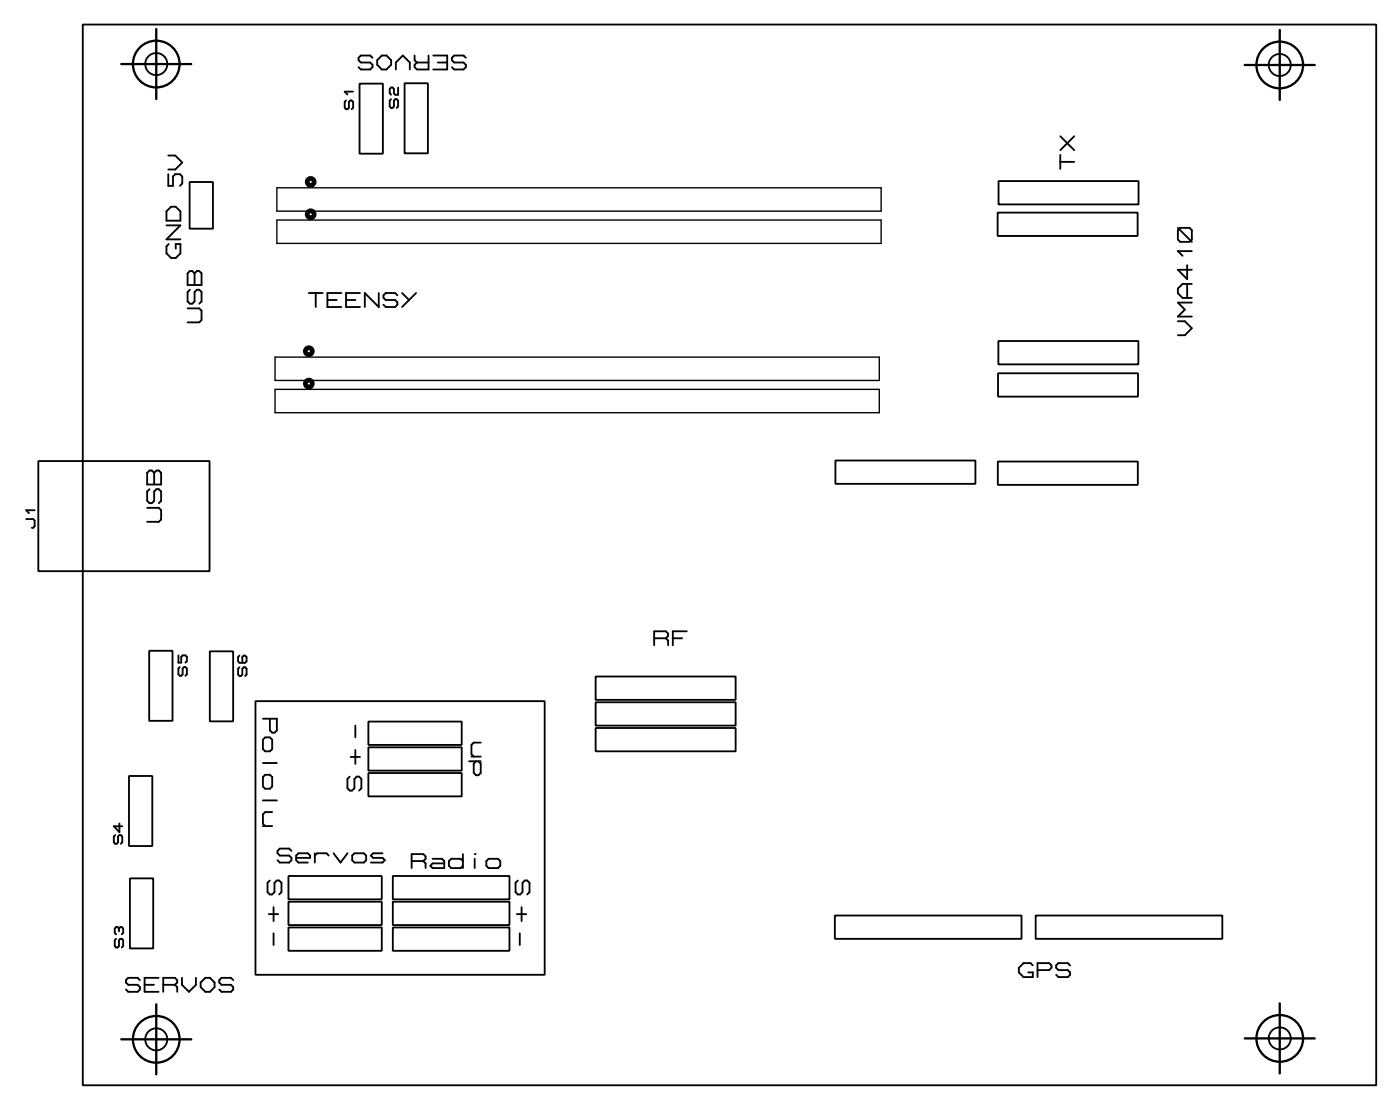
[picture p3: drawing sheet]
<svg xmlns="http://www.w3.org/2000/svg" width="152mm" height="121mm" viewBox="0 0 152 121" stroke-linecap="round" stroke-linejoin="round" font-family="sans-serif">
<g fill="none" stroke="#000" stroke-width=".51">
<circle cx="33.8" cy="19.8" r=".38"/>
<circle cx="33.6" cy="38.2" r=".38"/>
<circle cx="33.8" cy="23.3" r=".38"/>
<circle cx="33.6" cy="41.7" r=".38"/>
</g>
<path d="M29.9 38.8h65.8v2.6h-65.8zM30.1 20.4h65.8v2.6h-65.8zM30.1 23.9h65.8v2.6h-65.8zM29.9 42.4h65.8v2.5h-65.8z" fill="none" stroke="#000" stroke-width=".15"/>
<g fill="none" stroke="#000" stroke-width=".2">
<path d="M9 2.7h140.8v115.4h-140.8zM18.3 18.9v1.3h.5v-1l.3-.3h.5l.2 .3v.8l-.2 .2M18.3 16.9h.8l.7 .8-.7 .7h-.8M20.6 19.8h2.6v5.1h-2.6zM37.7 10.9l-.2 .2v.6l.2 .2h.1l.2-.2v-.6l.1-.2h.2l.1 .2v.6l-.1 .2M38.4 10h-.9l.3 .3M39.1 9.1h2.6v7.6h-2.6zM40.5 6.3l-.2-.3h-1l-.3 .3v.2l.3 .3h1l.2 .2v.3l-.2 .3h-1l-.3-.3M41.6 6h.5l.5 .5v.5l-.5 .6h-.5l-.5-.6v-.5zM42.6 10.8l-.2 .1v.7l.2 .1h.1l.2-.1v-.7l.1-.1h.2l.1 .1v.7l-.1 .1M43.1 7.6v-.8l.7-.8 .8 .8v.8M43.3 9.5v.8h-.3l-.1-.2v-.4l-.2-.2h-.1l-.2 .2v.4l.2 .2"/>
<path d="M44 9.1h2.6v7.6h-2.6zM45.1 6v.5l.3 .3M45.4 6.8h1.2M46.6 6v1.6h-1.2l-.3-.3v-.3l.3-.2M47.2 6h1.5v1.6h-1.5M47.7 6.8h1M50.7 6.3l-.2-.3h-1.1l-.2 .3v.2l.2 .3h1.1l.2 .2v.3l-.2 .3h-1.1l-.2-.3M108.7 19.7h15.2v2.5h-15.2zM115.4 16.8v1.6M115.4 17.6h1.5M115.4 14.8l1.5 1.5M116.9 14.8l-1.5 1.5"/>
<path d="M18.1 23l.5-.5h.5l.5 .5v1h-1.5zM18.1 24.5h1.5l-1.5 1.5h1.5M18.4 26.5l-.3 .3v.8l.5 .5h.5l.5-.5v-1.1h-.5v.5M20.4 29.7l.3-.2h.2l.3 .2 .2-.2h.3l.2 .2v1.3h-1.5zM20.4 33.5h1.3l.2 .3v1l-.2 .3h-1.3M20.7 31.5l-.3 .3v1l.3 .2h.2l.3-.2v-1l.2-.3h.3l.2 .3v1l-.2 .2M21.2 29.7v1.3M33.6 31.9h1.5M34.4 31.9v1.5M35.6 32.6h1.1M37.2 31.9h-1.6v1.5h1.6M37.7 32.6h1"/>
<path d="M39.2 31.9h-1.5v1.5h1.5M41.2 31.9v1.5l-1.5-1.5v1.5M43.3 32.1l-.3-.2h-1l-.3 .2v.3l.3 .2h1l.3 .3v.2l-.3 .3h-1l-.3-.3M43.8 31.9l.7 .7M45.3 31.9l-1.5 1.5M108.6 23.1h15.2v2.6h-15.2zM108.7 37.1h15.2v2.5h-15.2zM128.2 34.9h.8l.7 .8-.7 .8h-.8M128.2 24.8l1.5 1.5M128.5 24.8h1l.2 .2v1.1l-.2 .2h-1l-.3-.2v-1.1zM129.2 28.8v1.6l-1-1.1h1.5M129.2 30.9v1.5"/>
<path d="M129.7 32.9h-1.5l.8 .8-.8 .7h1.5M129.7 30.9h-1l-.5 .5v.5l.5 .5h1M129.7 27.3h-1.5l.5 .5M2.8 56.5h.8l.2 .1v.7l-.2 .1h-.1M3.8 55.5h-1l.4 .3M4.2 50.2h18.6v11.9h-18.6zM16 55.2h1.3l.2 .3v1l-.2 .3h-1.3M16 51.4l.3-.2h.2l.3 .2 .2-.2h.3l.2 .2v1.3h-1.5zM16.3 53.2l-.3 .3v1l.3 .2h.2l.3-.2v-1l.2-.3h.3l.2 .3v1l-.2 .2M16.8 51.4v1.3M90.9 50.1h15.3v2.5h-15.3zM108.6 50.2h15.3v2.5h-15.3z"/>
<path d="M108.6 40.6h15.3v2.5h-15.3zM16.2 70.8h2.6v7.6h-2.6zM19.4 71.3v.8h.3v-.6l.2-.2h.3l.1 .2v.4l-.1 .2M19.6 72.6l-.2 .1v.7l.2 .1h.1l.2-.1v-.7l.1-.1h.2l.1 .1v.7l-.1 .1M22.8 70.9h2.6v7.6h-2.6zM26.1 72.6l-.2 .1v.7l.2 .1h.1l.2-.1v-.7l.1-.1h.2l.1 .1v.7l-.1 .1M26.1 71.3l-.2 .2v.4l.2 .2h.6l.1-.2v-.4l-.1-.2h-.2l-.1 .2v.6M27.8 76.3h31.5v29.7h-31.5zM28.6 78.2h1.5v1.3l-.2 .2h-.3l-.2-.2v-1.3M38.7 78.9v1.3M40.1 78.5h10.2v2.5h-10.2zM64.8 73.6h15.3v2.5h-15.3z"/>
<path d="M64.8 76.4h15.3v2.5h-15.3zM64.8 79.2h15.3v2.5h-15.3zM71.2 69.4h1.3M72.5 69.4l.2-.2v-.3l-.2-.2h-1.3v1.5M72.5 69.4l.2 .3v.5M73.2 69.4h1.1M74.8 68.7h-1.6v1.5M12.5 90.8l-.1 .2v.6l.1 .2h.2l.1-.2v-.6l.2-.2h.1l.2 .2v.6l-.2 .2M13 89.6v.9l-.6-.6h.9M14 84.4h2.6v7.6h-2.6zM14.1 95.6h2.6v7.6h-2.6zM28.6 89.9h1"/>
<path d="M28.6 80.5l.3-.3h.5l.2 .3v1l-.2 .2h-.5l-.3-.2zM28.6 84.5l.3-.2h.5l.2 .2v1.1l-.2 .2h-.5l-.3-.2zM28.6 83h1.5M28.6 87.1h1.5M29.3 99.4h1M29.4 95.8l-.3 .2v1.1l.3 .2h.2l.3-.2v-1.1l.2-.2h.3l.2 .2v1.1l-.2 .2M29.6 88.3h-.7l-.3 .3v1l.3 .3M29.8 98.7v1.5M31.4 95.3h10.2v2.5h-10.2zM31.4 98.1h10.2v2.5h-10.2zM31.7 92.6l-.2-.3h-1l-.3 .3v.2l.3 .3h1l.2 .2v.3l-.2 .2h-1l-.3-.2M32.2 93.3h1.6v-.2l-.3-.3h-1l-.3 .3v.5l.3 .2h1"/>
<path d="M34.3 93.1l.2-.3h1l.3 .3M34.3 92.8v1M36.3 92.8l.8 1 .7-1M38.1 84.5l-.3 .2v1.1l.3 .2h.2l.3-.2v-1.1l.2-.2h.3l.2 .2v1.1l-.2 .2M38.2 82.3h1M38.3 93.1l.3-.3h1l.3 .3v.5l-.3 .2h-1l-.3-.2zM38.7 81.6v1.5M40.1 84.1h10.2v2.5h-10.2zM40.1 81.3h10.2v2.5h-10.2zM41.6 92.8h-1l-.2 .3 .2 .2h1l.3 .3-.3 .2h-1.2M42.8 95.3h12.7v2.5h-12.7zM42.8 98.1h12.7v2.5h-12.7z"/>
<path d="M44.8 93.7h1.3M46.1 93.7l.2-.3v-.2l-.2-.3h-1.3v1.5M46.1 93.7l.2 .2v.5M47.1 93.4h1l.3 .3v.7h-1.3l-.3-.2 .3-.3h1.3M50.4 93.7l-.3-.3h-1l-.2 .3v.5l.2 .2h1l.3-.2M50.4 92.9v1.5M51.1 82.8h1.2M51.3 82.3h1M51.7 92.9h.1M51.7 93.4v1M51.8 82.8l-.2 .3v1l.2 .2h.3l.2-.2v-1l-.2-.3M52.3 80.8h-.7l-.3 .2v1.1l.3 .2"/>
<path d="M53.2 93.4h1l.3 .3v.5l-.3 .2h-1l-.3-.2v-.5zM56.3 99.4h1M56.4 95.8l-.3 .2v1.1l.3 .2h.2l.3-.2v-1.1l.2-.2h.3l.2 .2v1.1l-.2 .2M56.8 98.7v1.5M90.9 99.6h20.3v2.5h-20.3zM112.7 99.6h20.4v2.5h-20.4zM12.6 102.1l-.1 .2v.6l.1 .2h.2l.1-.2v-.6l.2-.2h.1l.2 .2v.6l-.2 .2M12.9 101l.2-.1h.1l.2 .1v.5l-.2 .1M12.9 101v.3M12.9 101l-.1-.1h-.2l-.1 .1v.5l.1 .1M15.2 106.6l-.2-.2h-1l-.3 .2v.3l.3 .2h1l.2 .3v.2l-.2 .3h-1l-.3-.3M15.7 107.1h1.1"/>
<path d="M17.3 106.4h-1.6v1.5h1.6M17.8 107.1h1.2M19 107.1l.3-.2v-.3l-.3-.2h-1.2v1.5M19 107.1l.3 .3v.5M19.8 106.4v.7l.8 .8 .7-.8v-.7M21.8 106.9l.5-.5h.6l.5 .5v.5l-.5 .5h-.6l-.5-.5zM25.4 106.6l-.3-.2h-1l-.2 .2v.3l.2 .2h1l.3 .3v.2l-.3 .3h-1l-.2-.3M29.8 101.5v1.3M31.4 100.9h10.2v2.5h-10.2zM42.8 100.9h12.7v2.5h-12.7zM56.6 101.5v1.3M112.4 105l-.2-.2h-.8l-.5 .5v.5l.5 .5h1v-.5h-.5"/>
<path d="M112.9 105.5h1.3l.3-.2v-.3l-.3-.2h-1.3v1.5M116.5 105l-.3-.2h-1l-.2 .2v.3l.2 .2h1l.3 .3v.2l-.3 .3h-1l-.2-.3"/>
<circle cx="17" cy="7" r="1.2"/>
<circle cx="139.3" cy="7.1" r="1.2"/>
<circle cx="17" cy="113.1" r="1.2"/>
<circle cx="139.3" cy="113" r="1.2"/>
</g>
<g fill="none" stroke="#000" stroke-width=".25">
<path d="M13.2 7h7.6M17 3.2v7.6M135.5 7.1h7.6M139.3 3.3v7.6M13.2 113.1h7.6M17 109.3v7.6M135.5 113h7.6M139.3 109.2v7.6"/>
<circle cx="17" cy="7" r="2.54"/>
<circle cx="139.3" cy="7.1" r="2.54"/>
<circle cx="17" cy="113.1" r="2.54"/>
<circle cx="139.3" cy="113" r="2.54"/>
</g>
</svg>
